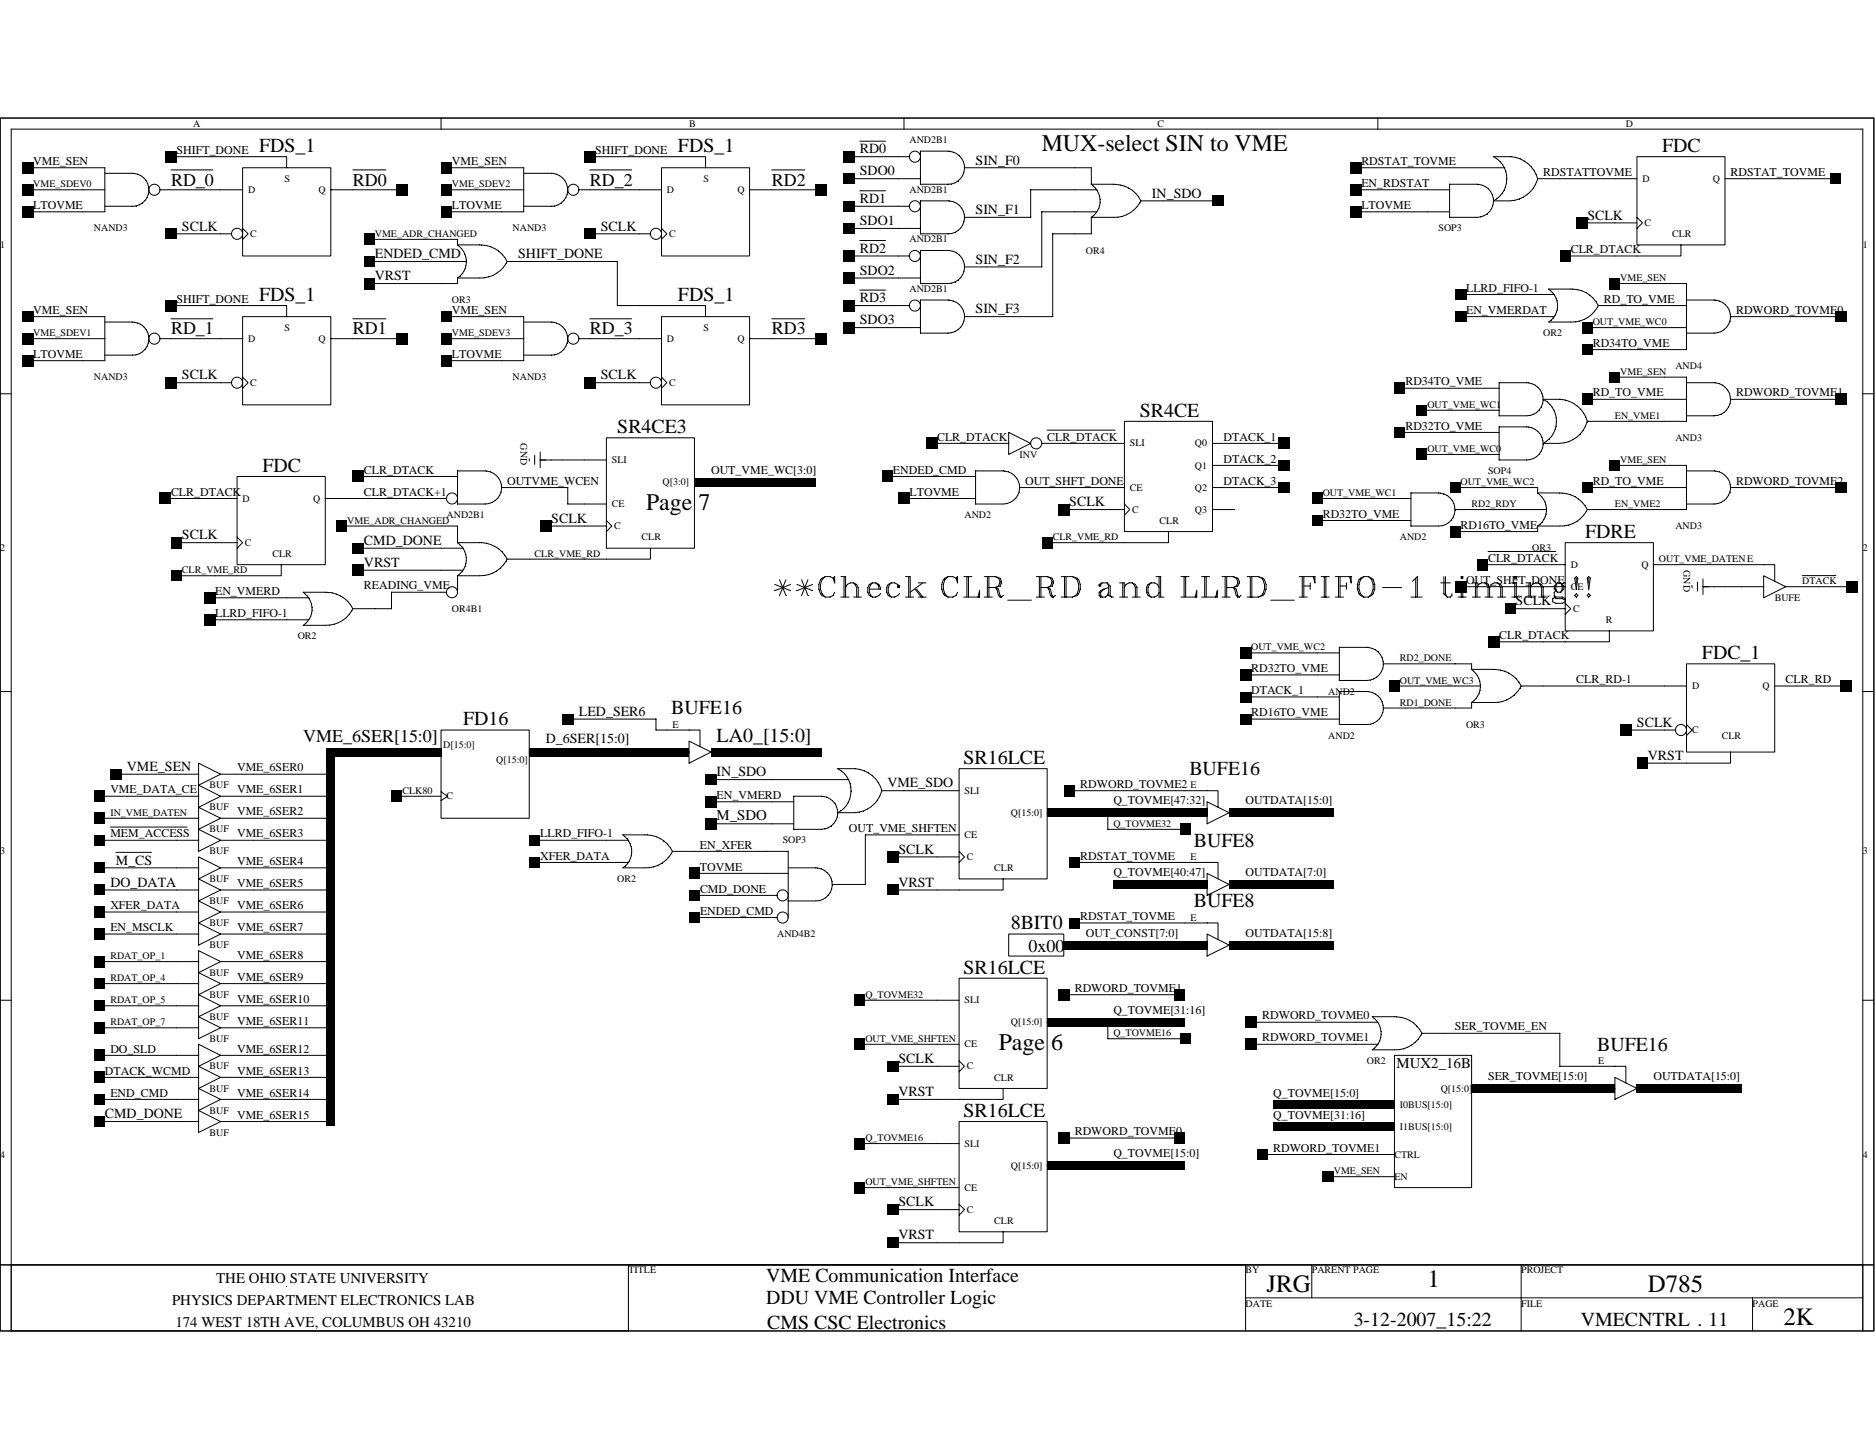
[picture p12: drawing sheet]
<svg xmlns="http://www.w3.org/2000/svg" width="279mm" height="216mm" viewBox="0 0 279 216" stroke-linecap="round" stroke-linejoin="round" font-family="sans-serif">
<defs><g id="words">
<g font-size="3.7">
<text x="212.7" y="191.7">1</text>
<text x="188.7" y="192.6">JRG</text>
<text x="245.6" y="192.6">D785</text>
<text x="265.8" y="197.5">2K</text>
</g>
<g font-size="3.6">
<text x="155.2" y="22.5">MUX-select SIN to VME</text>
<text x="96.3" y="75.9">Page 7</text>
<text x="148.8" y="156.4">Page 6</text>
</g>
<g font-size="3">
<text x="38.6" y="22.6">FDS_1</text>
<text x="101" y="22.6">FDS_1</text>
<text x="247.7" y="22.6">FDC</text>
<text x="38.6" y="44.8">FDS_1</text>
<text x="101" y="44.8">FDS_1</text>
<text x="92" y="64.5">SR4CE3</text>
<text x="169.8" y="62.1">SR4CE</text>
<text x="39.1" y="70.3">FDC</text>
<text x="236.2" y="80.2">FDRE</text>
<text x="253.6" y="98.2">FDC_1</text>
<text x="100" y="106.4">BUFE16</text>
<text x="69" y="108.1">FD16</text>
<text x="106.8" y="110.6">LA0_[15:0]</text>
<text x="143.6" y="113.8">SR16LCE</text>
<text x="177.2" y="115.5">BUFE16</text>
<text x="177.9" y="126.2">BUFE8</text>
<text x="177.9" y="135.2">BUFE8</text>
<text x="150.6" y="138.5">8BIT0</text>
<text x="143.6" y="145.1">SR16LCE</text>
<text x="238" y="156.5">BUFE16</text>
<text x="143.6" y="166.4">SR16LCE</text>
<text x="114.2" y="191.1">VME Communication Interface</text>
<text x="114.2" y="194.3">DDU VME Controller Logic</text>
<text x="114.3" y="198">CMS CSC Electronics</text>
<text x="201.7" y="197.6">3-12-2007_15:22</text>
<text x="235.5" y="197.6">VMECNTRL . 11</text>
</g>
<g font-size="2.7">
<text x="25.5" y="27.6">RD_0</text>
<text x="52.6" y="27.6">RD0</text>
<text x="87.9" y="27.6">RD_2</text>
<text x="115" y="27.6">RD2</text>
<text x="25.5" y="49.8">RD_1</text>
<text x="52.6" y="49.8">RD1</text>
<text x="87.9" y="49.8">RD_3</text>
<text x="115" y="49.8">RD3</text>
<text x="45.2" y="110.6">VME_6SER[15:0]</text>
<text x="153.3" y="141.8">0x00</text>
</g>
<g font-size="2.2">
<text x="106.8" y="122.2">M_SDO</text>
<text x="208.1" y="159.2">MUX2_16B</text>
<text x="32.2" y="191.2">THE OHIO STATE UNIVERSITY</text>
<text x="25.6" y="194.5">PHYSICS DEPARTMENT ELECTRONICS LAB</text>
<text x="26.1" y="197.8">174 WEST 18TH AVE, COLUMBUS OH 43210</text>
</g>
<g font-size="2.1">
<text x="128.1" y="22.9">RD0</text>
<text x="128.1" y="26.1">SDO0</text>
<text x="145.4" y="24.5">SIN_F0</text>
<text x="171.7" y="29.4">IN_SDO</text>
<text x="27.1" y="34.4">SCLK</text>
<text x="89.5" y="34.4">SCLK</text>
<text x="128.1" y="30.2">RD1</text>
<text x="128.1" y="33.5">SDO1</text>
<text x="145.4" y="31.9">SIN_F1</text>
<text x="236.5" y="32.7">SCLK</text>
<text x="55.9" y="41.8">VRST</text>
<text x="55.9" y="38.5">ENDED_CMD</text>
<text x="77.2" y="38.5">SHIFT_DONE</text>
<text x="128.1" y="40.9">SDO2</text>
<text x="128.1" y="37.7">RD2</text>
<text x="145.4" y="39.3">SIN_F2</text>
<text x="128.1" y="45">RD3</text>
<text x="145.4" y="46.7">SIN_F3</text>
<text x="128.1" y="48.3">SDO3</text>
<text x="27.1" y="56.5">SCLK</text>
<text x="89.5" y="56.5">SCLK</text>
<text x="82.1" y="77.9">SCLK</text>
<text x="159.3" y="75.4">SCLK</text>
<text x="27.1" y="80.4">SCLK</text>
<text x="54.2" y="81.2">CMD_DONE</text>
<text x="54.2" y="84.5">VRST</text>
<text x="225.8" y="90.2">SCLK</text>
<text x="86.3" y="106.7">LED_SER6</text>
<text x="81.3" y="110.8">D_6SER[15:0]</text>
<text x="243.9" y="108.3">SCLK</text>
<text x="245.6" y="113.2">VRST</text>
<text x="18.9" y="114.9">VME_SEN</text>
<text x="106.8" y="115.7">IN_SDO</text>
<text x="132.2" y="117.3">VME_SDO</text>
<text x="17.3" y="128.8">M_CS</text>
<text x="133.9" y="127.2">SCLK</text>
<text x="16.4" y="132.1">DO_DATA</text>
<text x="133.9" y="132.1">VRST</text>
<text x="133.9" y="158.4">SCLK</text>
<text x="15.6" y="166.6">CMD_DONE</text>
<text x="133.9" y="163.3">VRST</text>
<text x="133.9" y="179.7">SCLK</text>
<text x="133.9" y="184.7">VRST</text>
</g>
<g font-size="1.8">
<text x="26.3" y="22.9">SHIFT_DONE</text>
<text x="88.7" y="22.9">SHIFT_DONE</text>
<text x="5" y="24.6">VME_SEN</text>
<text x="67.4" y="24.6">VME_SEN</text>
<text x="202.9" y="27.9">EN_RDSTAT</text>
<text x="202.9" y="24.6">RDSTAT_TOVME</text>
<text x="230" y="26.2">RDSTATTOVME</text>
<text x="257.9" y="26.2">RDSTAT_TOVME</text>
<text x="5" y="31.1">LTOVME</text>
<text x="67.4" y="31.1">LTOVME</text>
<text x="202.9" y="31.1">LTOVME</text>
<text x="234.1" y="37.7">CLR_DTACK</text>
<text x="5" y="46.8">VME_SEN</text>
<text x="26.3" y="45.1">SHIFT_DONE</text>
<text x="67.4" y="46.8">VME_SEN</text>
<text x="218.5" y="43.5">LLRD_FIFO-1</text>
<text x="218.5" y="46.8">EN_VMERDAT</text>
<text x="239" y="45.1">RD_TO_VME</text>
<text x="258.7" y="46.8">RDWORD_TOVME0</text>
<text x="5" y="53.3">LTOVME</text>
<text x="67.4" y="53.3">LTOVME</text>
<text x="237.3" y="51.7">RD34TO_VME</text>
<text x="209.4" y="57.4">RD34TO_VME</text>
<text x="237.3" y="59.1">RD_TO_VME</text>
<text x="258.7" y="59.1">RDWORD_TOVME1</text>
<text x="139.6" y="65.6">CLR_DTACK</text>
<text x="156" y="65.6">CLR_DTACK</text>
<text x="182.3" y="65.6">DTACK_1</text>
<text x="209.4" y="64">RD32TO_VME</text>
<text x="54.2" y="70.6">CLR_DTACK</text>
<text x="106" y="70.6">OUT_VME_WC[3:0]</text>
<text x="133.1" y="70.6">ENDED_CMD</text>
<text x="182.3" y="68.9">DTACK_2</text>
<text x="25.5" y="73.9">CLR_DTACK</text>
<text x="54.2" y="73.9">CLR_DTACK+1</text>
<text x="75.6" y="72.2">OUTVME_WCEN</text>
<text x="135.5" y="73.9">LTOVME</text>
<text x="152.8" y="72.2">OUT_SHFT_DONE</text>
<text x="182.3" y="72.2">DTACK_3</text>
<text x="197.1" y="77.1">RD32TO_VME</text>
<text x="237.3" y="72.2">RD_TO_VME</text>
<text x="258.7" y="72.2">RDWORD_TOVME2</text>
<text x="217.6" y="78.8">RD16TO_VME</text>
<text x="221.7" y="83.7">CLR_DTACK</text>
<text x="32" y="88.6">EN_VMERD</text>
<text x="54.2" y="87.8">READING_VME</text>
<text x="218.5" y="87">OUT_SHFT_DONE</text>
<text x="32" y="91.9">LLRD_FIFO-1</text>
<text x="223.4" y="95.2">CLR_DTACK</text>
<text x="186.4" y="100.1">RD32TO_VME</text>
<text x="234.9" y="101.8">CLR_RD-1</text>
<text x="266.1" y="101.8">CLR_RD</text>
<text x="186.4" y="103.4">DTACK_1</text>
<text x="186.4" y="106.7">RD16TO_VME</text>
<text x="16.4" y="118.2">VME_DATA_CE</text>
<text x="35.3" y="114.9">VME_6SER0</text>
<text x="35.3" y="118.2">VME_6SER1</text>
<text x="106.8" y="119">EN_VMERD</text>
<text x="161" y="117.4">RDWORD_TOVME2</text>
<text x="165.9" y="119.9">Q_TOVME[47:32]</text>
<text x="185.6" y="119.9">OUTDATA[15:0]</text>
<text x="16.4" y="124.8">MEM_ACCESS</text>
<text x="35.3" y="121.5">VME_6SER2</text>
<text x="35.3" y="124.8">VME_6SER3</text>
<text x="80.5" y="124.8">LLRD_FIFO-1</text>
<text x="126.5" y="124">OUT_VME_SHFTEN</text>
<text x="35.3" y="128.9">VME_6SER4</text>
<text x="80.5" y="128.1">XFER_DATA</text>
<text x="104.3" y="129.7">TOVME</text>
<text x="104.3" y="126.4">EN_XFER</text>
<text x="161" y="128.1">RDSTAT_TOVME</text>
<text x="165.9" y="130.5">Q_TOVME[40:47]</text>
<text x="185.6" y="130.5">OUTDATA[7:0]</text>
<text x="16.4" y="135.5">XFER_DATA</text>
<text x="35.3" y="135.5">VME_6SER6</text>
<text x="35.3" y="132.2">VME_6SER5</text>
<text x="104.3" y="136.3">ENDED_CMD</text>
<text x="104.3" y="133">CMD_DONE</text>
<text x="161" y="137.1">RDSTAT_TOVME</text>
<text x="16.4" y="138.7">EN_MSCLK</text>
<text x="35.3" y="142.9">VME_6SER8</text>
<text x="35.3" y="138.7">VME_6SER7</text>
<text x="161.8" y="139.6">OUT_CONST[7:0]</text>
<text x="185.6" y="139.6">OUTDATA[15:8]</text>
<text x="35.3" y="149.4">VME_6SER10</text>
<text x="35.3" y="146.1">VME_6SER9</text>
<text x="160.1" y="147.8">RDWORD_TOVME1</text>
<text x="35.3" y="152.7">VME_6SER11</text>
<text x="165.9" y="151.1">Q_TOVME[31:16]</text>
<text x="188.1" y="151.9">RDWORD_TOVME0</text>
<text x="188.1" y="155.2">RDWORD_TOVME1</text>
<text x="216.8" y="153.5">SER_TOVME_EN</text>
<text x="15.6" y="160.1">DTACK_WCMD</text>
<text x="16.4" y="156.8">DO_SLD</text>
<text x="35.3" y="160.1">VME_6SER13</text>
<text x="35.3" y="156.8">VME_6SER12</text>
<text x="221.7" y="160.9">SER_TOVME[15:0]</text>
<text x="246.4" y="160.9">OUTDATA[15:0]</text>
<text x="16.4" y="163.4">END_CMD</text>
<text x="35.3" y="166.7">VME_6SER15</text>
<text x="35.3" y="163.4">VME_6SER14</text>
<text x="189.7" y="163.4">Q_TOVME[15:0]</text>
<text x="189.7" y="166.7">Q_TOVME[31:16]</text>
<text x="160.1" y="169.1">RDWORD_TOVME0</text>
<text x="165.9" y="172.4">Q_TOVME[15:0]</text>
<text x="189.7" y="171.6">RDWORD_TOVME1</text>
</g>
<g font-size="1.5">
<text x="28.8" y="18.9">A</text>
<text x="102.7" y="18.9">B</text>
<text x="135.5" y="21.4">AND2B1</text>
<text x="172.5" y="18.9">C</text>
<text x="242.3" y="18.9">D</text>
<text x="5" y="27.9">VME_SDEV0</text>
<text x="37" y="28.7">D</text>
<text x="42.4" y="27.1">S</text>
<text x="47.5" y="28.7">Q</text>
<text x="67.4" y="27.9">VME_SDEV2</text>
<text x="99.4" y="28.7">D</text>
<text x="104.8" y="27.1">S</text>
<text x="109.9" y="28.7">Q</text>
<text x="135.5" y="28.7">AND2B1</text>
<text x="244.8" y="27.1">D</text>
<text x="255.2" y="27.1">Q</text>
<text x="14" y="34.5">NAND3</text>
<text x="37.3" y="35.3">C</text>
<text x="55.9" y="35.3">VME_ADR_CHANGED</text>
<text x="76.4" y="34.5">NAND3</text>
<text x="99.7" y="35.3">C</text>
<text x="214.4" y="34.5">SOP3</text>
<text x="245.1" y="33.7">C</text>
<text x="249.2" y="35.3">CLR</text>
<text x="0" y="37">1</text>
<text x="135.5" y="36.1">AND2B1</text>
<text x="161.8" y="37.8">OR4</text>
<text x="241.4" y="41.9">VME_SEN</text>
<text x="277.6" y="37">1</text>
<text x="67.4" y="45.2">OR3</text>
<text x="135.5" y="43.5">AND2B1</text>
<text x="5" y="50.1">VME_SDEV1</text>
<text x="37" y="50.9">D</text>
<text x="42.4" y="49.3">S</text>
<text x="47.5" y="50.9">Q</text>
<text x="67.4" y="50.1">VME_SDEV3</text>
<text x="99.4" y="50.9">D</text>
<text x="104.8" y="49.3">S</text>
<text x="109.9" y="50.9">Q</text>
<text x="230" y="50.1">OR2</text>
<text x="237.3" y="48.5">OUT_VME_WC0</text>
<text x="14" y="56.7">NAND3</text>
<text x="37.3" y="57.5">C</text>
<text x="76.4" y="56.7">NAND3</text>
<text x="99.7" y="57.5">C</text>
<text x="241.4" y="55.8">VME_SEN</text>
<text x="249.7" y="55">AND4</text>
<text x="212.7" y="60.8">OUT_VME_WC1</text>
<text x="240.6" y="62.4">EN_VME1</text>
<text x="249.7" y="65.7">AND3</text>
<text x="77.6" y="66.1" transform="rotate(90 77.6 66.1)">GND</text>
<text x="91.2" y="69">SLI</text>
<text x="151.9" y="68.2">INV</text>
<text x="168.4" y="66.5">SLI</text>
<text x="178.1" y="69.8">Q1</text>
<text x="178.1" y="66.5">Q0</text>
<text x="212.7" y="67.4">OUT_VME_WC0</text>
<text x="221.7" y="70.6">SOP4</text>
<text x="241.4" y="69">VME_SEN</text>
<text x="36.2" y="74.7">D</text>
<text x="46.7" y="74.7">Q</text>
<text x="66.5" y="77.2">AND2B1</text>
<text x="91.2" y="75.6">CE</text>
<text x="98.7" y="72.3">Q[3:0]</text>
<text x="143.7" y="77.2">AND2</text>
<text x="168.4" y="73.1">CE</text>
<text x="168.7" y="76.4">C</text>
<text x="178.1" y="76.4">Q3</text>
<text x="178.1" y="73.1">Q2</text>
<text x="197.1" y="73.9">OUT_VME_WC1</text>
<text x="217.6" y="72.3">OUT_VME_WC2</text>
<text x="219.3" y="75.6">RD2_RDY</text>
<text x="240.6" y="75.6">EN_VME2</text>
<text x="0" y="82.1">2</text>
<text x="36.5" y="81.3">C</text>
<text x="40.6" y="83">CLR</text>
<text x="51.8" y="78">VME_ADR_CHANGED</text>
<text x="79.7" y="83">CLR_VME_RD</text>
<text x="91.5" y="78.8">C</text>
<text x="95.6" y="80.5">CLR</text>
<text x="156.9" y="80.5">CLR_VME_RD</text>
<text x="172.8" y="78">CLR</text>
<text x="208.6" y="80.5">AND2</text>
<text x="228.3" y="82.1">OR3</text>
<text x="247.2" y="83.8">OUT_VME_DATENE</text>
<text x="249.7" y="78.8">AND3</text>
<text x="277.6" y="82.1">2</text>
<text x="27.1" y="85.4">CLR_VME_RD</text>
<text x="234.1" y="87.9">CE</text>
<text x="234.1" y="84.6">D</text>
<text x="244.6" y="84.6">Q</text>
<text x="250.8" y="85" transform="rotate(90 250.8 85)">GND</text>
<text x="264.5" y="89.5">BUFE</text>
<text x="268.6" y="87.1">DTACK</text>
<text x="44.4" y="95.3">OR2</text>
<text x="67.4" y="91.2">OR4B1</text>
<text x="234.4" y="91.2">C</text>
<text x="239.3" y="92.8">R</text>
<text x="186.4" y="96.9">OUT_VME_WC2</text>
<text x="208.6" y="98.6">RD2_DONE</text>
<text x="208.6" y="101.9">OUT_VME_WC3</text>
<text x="197.9" y="103.5">AND2</text>
<text x="208.6" y="105.1">RD1_DONE</text>
<text x="252.1" y="102.7">D</text>
<text x="262.6" y="102.7">Q</text>
<text x="66" y="111.4">D[15:0]</text>
<text x="73.9" y="113.7">Q[15:0]</text>
<text x="100.2" y="108.4">E</text>
<text x="197.9" y="110.1">AND2</text>
<text x="218.5" y="108.4">OR3</text>
<text x="252.1" y="109.2">C</text>
<text x="256.6" y="110.1">CLR</text>
<text x="31.2" y="117.5">BUF</text>
<text x="60" y="118.3">CLK80</text>
<text x="66.5" y="119.1">C</text>
<text x="143.7" y="118.3">SLI</text>
<text x="177.4" y="117.5">E</text>
<text x="16.4" y="121.6">IN_VME_DATEN</text>
<text x="31.2" y="124">BUF</text>
<text x="31.2" y="120.7">BUF</text>
<text x="116.6" y="125.7">SOP3</text>
<text x="143.7" y="124.8">CE</text>
<text x="150.6" y="121.6">Q[15:0]</text>
<text x="165.9" y="123.2">Q_TOVME32</text>
<text x="0" y="127.3">3</text>
<text x="31.2" y="127.3">BUF</text>
<text x="31.2" y="131.4">BUF</text>
<text x="92" y="131.4">OR2</text>
<text x="144.1" y="128.1">C</text>
<text x="148.2" y="129.8">CLR</text>
<text x="177.4" y="128.1">E</text>
<text x="277.6" y="127.3">3</text>
<text x="31.2" y="138">BUF</text>
<text x="31.2" y="134.7">BUF</text>
<text x="177.4" y="137.2">E</text>
<text x="16.4" y="142.9">RDAT_OP_1</text>
<text x="31.2" y="141.3">BUF</text>
<text x="115.8" y="139.6">AND4B2</text>
<text x="16.4" y="146.2">RDAT_OP_4</text>
<text x="16.4" y="149.5">RDAT_OP_5</text>
<text x="31.2" y="148.7">BUF</text>
<text x="31.2" y="145.4">BUF</text>
<text x="128.9" y="148.7">Q_TOVME32</text>
<text x="143.7" y="149.5">SLI</text>
<text x="16.4" y="152.8">RDAT_OP_7</text>
<text x="31.2" y="155.2">BUF</text>
<text x="31.2" y="152">BUF</text>
<text x="128.9" y="155.2">OUT_VME_SHFTEN</text>
<text x="150.6" y="152.8">Q[15:0]</text>
<text x="165.9" y="154.4">Q_TOVME16</text>
<text x="31.2" y="159.3">BUF</text>
<text x="143.7" y="156.1">CE</text>
<text x="144.1" y="159.3">C</text>
<text x="148.2" y="161">CLR</text>
<text x="203.7" y="158.5">OR2</text>
<text x="238.2" y="158.5">E</text>
<text x="31.2" y="165.9">BUF</text>
<text x="31.2" y="162.6">BUF</text>
<text x="208.6" y="165.1">I0BUS[15:0]</text>
<text x="214.7" y="162.6">Q[15:0]</text>
<text x="0" y="172.5">4</text>
<text x="31.2" y="169.2">BUF</text>
<text x="128.9" y="170">Q_TOVME16</text>
<text x="143.7" y="170.9">SLI</text>
<text x="207.8" y="172.5">CTRL</text>
<text x="208.6" y="168.4">I1BUS[15:0]</text>
<text x="277.6" y="172.5">4</text>
<text x="128.9" y="176.6">OUT_VME_SHFTEN</text>
<text x="143.7" y="177.4">CE</text>
<text x="150.6" y="174.1">Q[15:0]</text>
<text x="198.8" y="175">VME_SEN</text>
<text x="207.8" y="175.8">EN</text>
<text x="144.1" y="180.7">C</text>
<text x="148.2" y="182.4">CLR</text>
<text x="93.6" y="189.7">TITLE</text>
<text x="185.6" y="189.7">BY</text>
<text x="195.5" y="189.7">PARENT PAGE</text>
<text x="226.7" y="189.7">PROJECT</text>
<text x="185.6" y="194.7">DATE</text>
<text x="226.7" y="194.7">FILE</text>
<text x="261.2" y="194.7">PAGE</text>
</g>
</g></defs>
<g fill="none" stroke="#000" stroke-width=".15">
<path d="M0 17.6h279.2v180.7h-279.2zM0 17.6h279.2v170.9h-279.2zM1.7 19.2h275.9v179.1h-275.9M1.7 19.2v169.3M65.7 17.6v1.6M134.7 17.6v1.6M205.3 17.6v1.6M4.1 31.6h11.5M4.1 28.3h11.5M4.1 25h11.5M15.6 25.8h4.1a2.46 2.46 0 0 1 2.5 2.5 2.46 2.46 0 0 1-2.5 2.4h-4.1M15.6 25v6.6"/>
<path d="M23.8 28.3h12.4M25.5 34.8h9M25.5 23.3h10.7M25.5 25.3h6.2M36.2 34l.8 .8-.8 .9M36.2 23.3h6.5v1.7M36.2 25h13.1v13.1h-13.1zM49.3 28.3h10.7M52.6 25.3h4.9M55 39h14.5M55 35.7h13.2M66.5 28.3h11.6"/>
<path d="M66.5 25h11.6M68.2 36.5h3.3a4.4 4.4 0 0 1 4.1 2.5M68.2 36.5a2.95 2.95 0 0 1 0 4.9h3.3a4.4 4.4 0 0 0 4.1-2.4M68.2 35.7v.8M75.5 39h16.5M78 25l.1 6.6h-11.6M78 25.8h4.2M82.1 25.8a2.46 2.46 0 0 1 2.5 2.5 2.46 2.46 0 0 1-2.5 2.4h-4.1M86.2 28.3h12.4M87.9 34.8h9M87.9 23.3h10.7M87.9 25.3h6.2"/>
<path d="M92 38.9v6.6h6.6M98.6 25h13.1v13.1h-13.1zM98.6 34l.8 .8-.8 .9M98.6 23.3h6.5v1.7M111.7 28.3h10.7M115 25.3h4.9M126.5 30.7h9.1M126.5 23.3h9.1M126.5 38.1h9.1M126.5 34h10.7M126.5 26.6h10.7M128.1 35.8h3.9"/>
<path d="M128.1 21h3.9M128.1 28.4h3.9M137.1 29.9h4.2a2.46 2.46 0 0 1 2.4 2.5 2.46 2.46 0 0 1-2.4 2.4M137.1 22.5h4.2a2.47 2.47 0 0 1 2.4 2.5 2.47 2.47 0 0 1-2.4 2.5M137.1 37.3h4.2a2.47 2.47 0 0 1 2.4 2.5 2.47 2.47 0 0 1-2.4 2.4M137.2 34.8h4.1M137.2 22.5v5h4.1M137.2 29.9v5M137.2 37.3v5M143.7 25h18.9M143.7 39.8h11.6M162.6 27.5h3.3a4.4 4.4 0 0 1 4.1 2.4 4.4 4.4 0 0 1-4.1 2.5h-3.3"/>
<path d="M162.6 25v2.5M162.6 32.4v2.4M162.6 27.5a2.99 2.99 0 0 1 0 4.9M162.6 34.8h-5.7v12.4h-13.2M163.5 31.6h-8.3v8.2M163.5 28.3h-9.9v4.1h-9.9M170 29.9h11.5M202 31.6h14M202 28.3h14M202 25h22.2M216 27.4v5h4.1a2.47 2.47 0 0 0 2.5-2.5 2.47 2.47 0 0 0-2.5-2.4h-4.1M222.5 23.3h2.7a4.5 4.5 0 0 1 3.9 3.3 4.4 4.4 0 0 1-4.1 3.3h-2.5a3.7 3.7 0 0 0 0-6.6z"/>
<path d="M229.1 26.6h14.8M235.7 33.2h8.2M243.9 23.3h13.1v13.2h-13.1zM243.9 32.4l.9 .8-.9 .8M250.5 36.5v1.6h-17.3M257 26.6h16.5M0 58.7h1.7M4.1 47.2h11.5M4.1 53.7h11.5M4.1 50.5h11.5M15.6 48h4.1a2.47 2.47 0 0 1 2.5 2.5 2.47 2.47 0 0 1-2.5 2.4h-4.1M15.6 47.2v6.5"/>
<path d="M23.8 50.5h12.4M25.5 45.5h10.7M25.5 57h9M25.5 47.5h6.2M36.2 56.2l.8 .8-.8 .8M36.2 45.5h6.5v1.7M36.2 47.2h13.1v13.1h-13.1zM49.3 50.5h10.7M52.6 47.5h4.9M55 42.2h13.2M66.5 47.2h11.6l-.1 6.5h-11.5M66.5 50.5h11.6"/>
<path d="M68.2 41.4v.8M78 48h4.2M82.1 48a2.47 2.47 0 0 1 2.5 2.5 2.47 2.47 0 0 1-2.5 2.4h-4.1M86.2 50.5h12.4M87.9 57h9M87.9 47.5h6.2M98.6 47.2h13.1v13.1h-13.1zM98.6 56.2l.8 .8-.8 .8M98.6 45.5h6.5v1.7M111.7 50.5h10.7M115 47.5h4.9M126.5 45.5h9.1"/>
<path d="M126.5 48.8h10.7M126.5 41.4h10.7M128.1 43.2h3.9M137.1 44.7h4.2a2.47 2.47 0 0 1 2.4 2.5 2.47 2.47 0 0 1-2.4 2.4M137.2 42.2h4.1M137.2 44.7v5M137.2 49.6h4.1M208.6 57.8h14.8M217.6 43.9h14M217.6 47.2h14M223.4 57h4.1a2.47 2.47 0 0 1 2.4 2.5 2.47 2.47 0 0 1-2.4 2.5h-4.1M223.4 57v5"/>
<path d="M229.9 59.5h2.7a4.5 4.5 0 0 1 3.9 3.3M230 59.5a3.7 3.7 0 0 1 0 6.6M230.8 43.1h3.6a4.4 4.4 0 0 1 3.8 2.4M230.8 43.1a2.94 2.94 0 0 1 0 4.9M236.5 48.8h14.8M236.5 59.5h14.8M236.5 52.1h14.8M238.1 45.5h13.2M238.2 45.5a4.3 4.3 0 0 1-4.1 2.5h-3.3M240.6 42.2h10.7M240.6 56.2h10.7M251.3 42.2v9.9"/>
<path d="M251.3 56.2v6.6M251.3 57h4.1M251.3 44.7h4.1M255.4 44.7a2.47 2.47 0 0 1 2.5 2.5 2.47 2.47 0 0 1-2.5 2.4h-4.1M255.4 57a2.47 2.47 0 0 1 2.5 2.5 2.47 2.47 0 0 1-2.5 2.5h-4.1M257.9 59.5h16.4M257.9 47.2h16.4M277.6 58.7h1.6M24.7 74.3h10.6M35.3 71h13.2v13.1h-13.2zM48.5 74.3h18.1M50.9 78.4h17.3"/>
<path d="M53.4 71h14.8M68.2 70.2h4.1M68.2 70.1v5h4.1a2.47 2.47 0 0 0 2.4-2.5 2.47 2.47 0 0 0-2.4-2.4M68.2 78.4v2.5M74.7 72.6h9.9M78.9 68.3v.4M79.7 67.9v1.3M80.5 68.5h9.9M80.5 67.4v2.3M81.3 78.4h9.1M84.6 72.6v2.5h5.8M90.4 65.2h13.1v16.5h-13.1z"/>
<path d="M90.4 77.6l.8 .8-.8 .8M103.5 71.8h3.3M132.2 71h13.2M134.7 74.3h10.7M138.8 66.1h11.5M145.4 70.1v5h4.1a2.47 2.47 0 0 0 2.4-2.5 2.47 2.47 0 0 0-2.4-2.4h-4.1M150.3 64.4l3.3 1.7-3.3 1.6zM151.9 72.6h15.7M155.2 66.1h12.4M156 64.1h10.1M158.5 75.9h9.1M167.6 62.8h13.1v16.4h-13.1z"/>
<path d="M167.6 75.1l.8 .8-.8 .9M174.1 79.2v1.7h-18.1M180.7 75.9h3.3M180.7 72.6h10.7M180.7 69.3h10.7M180.7 66.1h10.7M196.3 77.6h14M196.3 74.3h14M208.6 64.4h14.8M210.2 73.4h4.2M210.2 73.4v5M211.9 67.7h11.5"/>
<path d="M211.9 61.1h11.5M214.4 73.4a2.47 2.47 0 0 1 2.4 2.5 2.47 2.47 0 0 1-2.4 2.5h-4.2M216.8 75.9h13.7M216.8 72.6h12.4l-.1 .9a2.94 2.94 0 0 1 0 4.9M223.4 68.5h4.1a2.47 2.47 0 0 0 2.5-2.4 2.47 2.47 0 0 0-2.5-2.5h-4.1v4.9M229.1 73.4h3.3a4.4 4.4 0 0 1 4.1 2.5M229.1 78.4l.1 .8h-12.4M236.5 75.9h14.8M236.5 62.8h14.8M236.5 72.6h14.8M236.5 62.8a4.5 4.5 0 0 1-4.1 3.3h-2.5M236.5 75.9a4.3 4.3 0 0 1-4.1 2.5h-3.3"/>
<path d="M240.6 69.3h10.7M251.3 70.2h4.1M251.3 69.3v6.6M255.4 70.2a2.47 2.47 0 0 1 2.5 2.4 2.47 2.47 0 0 1-2.5 2.5h-4.1M257.9 72.6h16.4M26.3 80.9h9M26.3 85.8h9M31.2 92.4h14.8M31.2 89.1h14.8M35.3 80l.9 .9-.9 .8M41.9 84.1v1.7h-6.6M45.2 88.2h3.3a4.5 4.5 0 0 1 4.1 2.5"/>
<path d="M45.2 88.2a2.99 2.99 0 0 1 0 5M52.6 90.7a4.4 4.4 0 0 1-4.1 2.5h-3.3M53.4 81.7h15.6M53.4 85h15.6M58.3 88.2l.1 2.5h-5.8M58.3 88.2h8.3M68.2 80.9h3.6a4.5 4.5 0 0 1 3.8 2.4 4.4 4.4 0 0 1-4.1 2.5h-3.3a2.96 2.96 0 0 0 0-4.9zM68.2 85.8v2.4M96.9 81.7v1.6h-21.4M115.5 87.1l2.3 .9M116.2 86.4l.9 2.3M117.1 86.4l-.9 2.3"/>
<path d="M117.8 87.1l-2.3 .9M118.7 87.1l2.4 .9M119.4 86.4l1 2.3M120.4 86.4l-1 2.3M121.1 87.1l-2.4 .9M122 87.8l.3 .7 .2 .2 .5 .3M122.3 87.8l.2 .7 .5 .5M123 85.9h.7l.4 .2M123 85.9l-.5 .5-.2 .7v.7M123 85.9l-.7 .5-.3 .7v.7M124.1 86.1l.3-.2v1M124.1 86.1l.3 .7"/>
<path d="M124.4 88.2l-.3 .5-.4 .3h-.7M125.3 85.9h.7M125.3 89h1.2M125.8 85.9v3.1M126 85.9v3.1M127.2 89h1.2M127.2 86.8h-.5l-.4 .3-.3 .4M127.7 89v-1.5l-.5-.7 .5 .3 .2 .4v1.5M129.5 87.1l.5-.3a1.35 1.35 0 0 0 0 2.2l-.5-.3-.2-.4v-.8zM130 86.8h.5M130.5 86.8l.5 .5M130.5 86.8l.5 .3 .2 .4"/>
<path d="M131 87.3v.5M131.2 88.5l-.7 .5h-.5M131.2 87.5v.3h-1.7M132.8 86.8h.5l.7 .5h-.2M132.8 89h.5M132.8 86.8a1.35 1.35 0 0 0 0 2.2M132.8 86.8l-.4 .3-.3 .4v.8l.3 .4 .4 .3M133.8 87.3v.3M133.8 87.5h.2M134 87.3v.2M134 88.5l-.2 .2-.5 .3M134.9 85.9h.8l-.1 3.1"/>
<path d="M134.9 89h1.2M135.4 85.9v3.1M136.4 87.8l.9 1.2M136.6 87.8l.9 1.2M136.8 89h1.2M136.8 86.8h1.2M137.5 86.8l-1.9 1.4M140.3 87.8v-.7l.3-.7 .7-.5-.5 .5-.2 .7v.7M140.3 87.8l.3 .7 .2 .2 .5 .3M140.6 87.8l.2 .7 .5 .5M141.3 85.9h.7l.5 .2M141.3 89h.7"/>
<path d="M142.5 86.1l.2-.2v1M142.5 86.1l.2 .7M142.7 88.2l-.2 .5-.5 .3M143.6 85.9h1.2M143.6 89h2.4M144.1 85.9v3.1M144.3 85.9v3.1M145.7 89l.3-1v1M146.7 85.9h1.6M146.7 89h1.2M147.1 85.9v3.1M147.3 87.5h1"/>
<path d="M147.4 85.9v3.1M148.3 87.5l.2 .3 .3 .9 .2 .3h.3M148.3 87.5l.5 .3 .2 .9 .2 .3 .3-.3M149 86.9v-.3l-.2-.5-.5-.2 .7 .2 .2 .5v.3M149 86.8l-.2 .5-.5 .2M149.2 86.8l-.2 .5-.7 .2M150.2 89.4h3.5M154.4 85.9h1.7M154.4 89h1.2M154.9 85.9v3.1M155.1 87.5h1M155.1 85.9v3.1"/>
<path d="M156.1 87.5l.2 .3 .2 .9 .3 .3h.2M156.1 87.5l.4 .3 .3 .9 .2 .3 .2-.3M156.8 86.9v-.3l-.3-.5-.4-.2 .7 .2 .2 .5v.3M156.8 86.8l-.3 .5-.4 .2M157 86.8l-.2 .5-.7 .2M158.1 89h1.7M158.2 85.9h1.6M158.6 85.9v3.1M158.9 85.9v3.1M159.8 85.9l.7 .5 .2 .7v.7M159.8 85.9l.7 .2 .2 .3 .3 .7v.7M160.7 87.8l-.2 .7-.2 .2-.5 .3"/>
<path d="M161 87.8l-.3 .7-.2 .2-.7 .3M164.3 86.8h.7M164.3 86.8l-.3 .3v.2h-.2M164.3 86.8l-.5 .3v.2M164.5 87.8l-.7 .4v.5l.2 .3h.8M164.5 87.8l-.5 .4v.6l.3 .2M165 86.8l.4 .5v1.5l.3 .2-.5-.2v-1.5zM165.2 87.5l-.7 .3M165.2 88.2l-.5 .8M165.7 89h.2M166.8 89h1.2M166.8 86.8h.8"/>
<path d="M167.3 86.8v2.2M167.5 86.8v2.2M168.7 89h1.2M168.7 86.8h-.4l-.5 .3-.3 .4M169.2 89v-1.5l-.5-.7 .5 .3 .2 .4v1.5M171.1 87.1l.4-.3a1.35 1.35 0 0 0 0 2.2l-.4-.3-.3-.4v-.8zM171.5 86.8h.5l.5 .3 .2 .4M172.3 85.9h.7v3.1M172.7 88.2l-.2 .5-.5 .3h-.5M172.7 89h.7M172.7 85.9v3.1M176 85.9h1.2"/>
<path d="M176 89h2.4l-.1-1-.2 1M176.4 85.9v3.1M176.7 85.9v3.1M179 85.9h1.3M179 89h2.4M179.5 85.9v3.1M179.7 85.9v3.1M181.2 89l.2-1v1M182.1 85.9h1.7M182.1 89h1.2M182.6 85.9v3.1M182.8 87.5h.9"/>
<path d="M182.8 85.9v3.1M183.7 87.5l.3 .3 .2 .9 .2 .3h.3M183.7 87.5l.5 .3 .2 .9 .3 .3 .2-.3M184.4 86.9v-.3l-.2-.5-.5-.2 .7 .2 .3 .5v.3M184.4 86.8l-.2 .5-.5 .2M184.7 86.8l-.3 .5-.7 .2M185.6 97.3h14M185.8 89h1.7M185.8 85.9h1.7M186.3 85.9v3.1M186.5 85.9v3.1M188.4 87.8v-.7l-.2-.7-.7-.5 .7 .2 .2 .3 .3 .7v.7"/>
<path d="M188.4 87.8l-.2 .7-.2 .2-.5 .3M188.7 87.8l-.3 .7-.2 .2-.7 .3M189.3 89.4h3.6M193.6 85.9h2.4l-.1 1M193.6 89h1.2M194.1 85.9v3.1M194.3 87.3h1M194.3 85.9v3.1M195.2 86.8v1M195.7 85.9l.2 .9M196.9 85.9h1.2M196.9 89h1.2"/>
<path d="M197.3 85.9v3.1M197.6 85.9v3.1M199 85.9h2.4l-.1 1M199 89h1.2M199.5 85.9v3.1M199.6 96.4l4.1 .1a2.47 2.47 0 0 1 2.4 2.4 2.47 2.47 0 0 1-2.4 2.5h-4.1zM199.7 87.3h1M199.7 85.9v3.1M200.6 86.8v1M201.1 85.9l.2 .9M202.3 87.8l.2 .7 .2 .2 .5 .3M202.5 87.8l.2 .7 .5 .5"/>
<path d="M203.2 85.9h.7M203.2 89h.7M203.2 85.9l-.5 .5-.2 .7v.7M203.2 85.9l-.7 .5-.2 .7v.7M203.9 85.9a1.95 1.95 0 0 1 0 3.1M203.9 85.9a1.43 1.43 0 0 1 1 1.9l-.3 .7-.2 .2-.5 .3M206 87.5h2.9M206.1 98.9h13.2M210.2 89h1.7M210.5 86.6l.7-.7v3.1M211 86.1v2.9M214.7 86.8h1.4"/>
<path d="M215.2 85.9v2.6M215.2 88.5l.4 .5M215.4 85.9v2.6M215.4 88.5l.2 .5M215.6 89h.5M216.3 88.5v.2l-.2 .3M217.3 89h1.2M217.3 86.8h.7M217.6 87.4h15.7M217.7 85.9h.3v.2M217.7 85.9v.3M217.7 86.8v2.2"/>
<path d="M217.7 86.1h.3M218 86.8v2.2M219.3 99.7h3.3a4.4 4.4 0 0 1 4.1 2.5 4.4 4.4 0 0 1-4.1 2.5h-3.3a2.95 2.95 0 0 0 0-5zM219.3 98.9v.9M219.4 89h1.2M219.4 86.8h.7M219.9 86.8v2.2M220.1 86.8v2.2M220.9 84.1h12.4M221.3 89h1.2M221.3 86.8l.4 .7v1.5M221.3 86.8l.4 .3 .3 .4"/>
<path d="M221.3 86.8h-.5l-.5 .3-.2 .4M221.7 82.2h10.1M222 87.5v1.5M223.2 89h1.1M223.2 86.8h-.5l-.5 .3-.2 .4M223.6 89v-1.5l-.4-.7 .4 .3 .3 .4v1.5M225 90.7h8.3M225.3 89h1.2M225.3 86.8h.7M225.7 86.1h.3M225.7 86.8v2.2M226 86.1v-.2h-.3v.3"/>
<path d="M226 86.8v2.2M227.4 89h1.2M227.4 86.8h.7M227.8 86.8v2.2M228.1 86.8v2.2M229.3 89h1.1M229.3 86.8h-.5l-.5 .3-.2 .4M229.7 89v-1.5l-.4-.7 .4 .3 .3 .4v1.5M231.4 89.2l.4-.2h1l.5 .2v.5l-.5 .2h-1l-.4-.2zM231.6 88.7l.2 .3M231.6 87.8v-.5l.5-.5-.3 .5v.5M231.6 89l.2 .2h1l.5 .2"/>
<path d="M231.6 87.8l.5 .4M231.8 88l-.2 .2v.8M231.8 87.8l.3 .4M232.1 86.8h.5M232.1 88.2h.5M232.6 86.8l.2 .5M232.6 86.8l.4 .5M232.8 87.3v.5l-.2 .4M233 87.3v.5l-.4 .4M233.2 80.9h13.2v13.1h-13.2zM233.2 89.9l.9 .8-.9 .8M233.3 86.8h-.3l-.2 .3"/>
<path d="M234.7 86.1l.2-.2 .2 .2-.2 1.7zM234.9 88.5l.2 .2-.2 .3-.2-.3zM234.9 86.1v.8M236.7 88.5l.3 .2-.3 .3-.2-.3zM236.7 86.1v.8M236.7 85.9l.3 .2-.3 1.7-.2-1.7zM239.8 94v1.6h-17.2M246.4 84.1h18.1v2.5M251.3 98.9h13.2v13.2h-13.2zM252.1 87.2v.4M252.9 86.7v1.4M253.8 87.4h9"/>
<path d="M253.8 86.3v2.3M262.8 85.8l3.3 1.6-3.3 1.7zM266.1 87.4h9.9M268.6 85.8h5M0 103h1.7M14.8 118.6h14.8M17.3 115.4h12.3M29.6 117l3.3 1.6-3.3 1.7zM29.6 113.7l3.3 1.7-3.3 1.6zM32.9 118.6h16.4M32.9 115.4h16.4M59.1 118.6h6.6"/>
<path d="M62.4 112.1h3.3M65.7 108.8h13.2v13.1h-13.2zM65.7 118l1 .6-1 .7M78.8 112.1h3.3M84.6 107.1h13.1v1.7h5M99.4 112.1h3.3M102.7 108.8h1.6v2.5M102.7 110.4l3.3 1.7-3.3 1.6zM105.9 112.1h5M106 119.5h12.3M106 116.2h20.5M118.3 118.6h4.1"/>
<path d="M118.3 118.6v5M122.4 118.6a2.47 2.47 0 0 1 2.4 2.5 2.47 2.47 0 0 1-2.4 2.5h-4.1M124.8 114.5h2.6a4.5 4.5 0 0 1 4 3.3 4.5 4.5 0 0 1-4.1 3.3h-2.5a3.7 3.7 0 0 0 0-6.6zM131.4 117.8h11.5M142.9 114.5h13.1v16.5h-13.1zM159.3 117.8h20.6M179.9 117.8h1.6v2.5M179.9 119.5l3.3 1.6-3.3 1.6zM185.6 107.1h14M185.6 100.6h14M185.6 103.8h14M199.6 103v4.9h4.1a2.46 2.46 0 0 0 2.4-2.4 2.46 2.46 0 0 0-2.4-2.5h-4.1"/>
<path d="M206.1 105.5h13.2M207.8 102.2h12.8M219.3 104.6v.9M226.7 102.2h24.6M242.3 108.8h7.4M244.8 113.7h6.5M251.3 107.9l.8 .9-.8 .8M257.9 112.1v1.6h-6.6M264.4 102.2h10.7M277.6 103h1.6M14.8 125.2h14.8M14.8 132.6h14.8"/>
<path d="M14.8 135.9h14.8M14.8 139.2h14.8M14.8 121.9h14.8M14.8 129.3h14.8M16.4 123.2h11.5M17.3 127h5.3M29.6 134.2l3.3 1.7-3.3 1.6zM29.6 131l3.3 1.6-3.3 1.6zM29.6 123.6l3.3 1.6-3.3 1.7zM29.6 120.3l3.3 1.6-3.3 1.7zM29.6 137.5l3.3 1.7-3.3 1.6zM29.6 127.7l3.3 1.6-3.3 1.7z"/>
<path d="M32.9 125.2h16.4M32.9 132.6h16.4M32.9 135.9h16.4M32.9 139.2h16.4M32.9 121.9h16.4M32.9 129.3h16.4M79.7 125.2h14M79.7 128.5h14M92.8 124.4h3.6a4.4 4.4 0 0 1 3.8 2.5 4.3 4.3 0 0 1-4.1 2.4h-3.3a2.92 2.92 0 0 0 0-4.9zM100.2 126.9h17.3v9.8M103.5 133.4h12.3M103.5 136.7h12.3"/>
<path d="M103.5 130.1h14M106 122.7h12.3M117.5 129.3h4.1M121.6 129.3a2.47 2.47 0 0 1 2.4 2.5 2.47 2.47 0 0 1-2.4 2.4h-4.2M124 131.8h5M133.1 132.6h9.8M133.1 127.7h9.8M142.9 126.9l.8 .8-.8 .8M142.9 124.4h-14v7.4M149.5 131v1.6h-6.6M150.3 139.2h8.2v3.3h-8.2zM156 121.1h3.3"/>
<path d="M160.1 128.5h19.8M160.1 137.5h19.8M165.1 121.1v2.5h11.5M176.6 121.1h3.3M176.6 131.8h3.3M179.9 128.5h1.6v2.5M179.9 130.1l3.3 1.7-3.3 1.6zM179.9 137.5h1.6v2.5M179.9 139.2l3.3 1.6-3.3 1.7zM183.1 121.1h5M183.1 131.8h5M0 149h1.7"/>
<path d="M14.8 153.1h14.8M14.8 157.2h14.8M14.8 146.6h14.8M14.8 143.3h14.8M14.8 149.9h14.8M29.6 158.9l3.3 1.6-3.3 1.7zM29.6 155.6l3.3 1.6-3.3 1.7zM29.6 151.5l3.3 1.6-3.3 1.7zM29.6 144.9l3.3 1.7-3.3 1.6zM29.6 141.6l3.3 1.7-3.3 1.6zM29.6 148.2l3.3 1.7-3.3 1.6zM32.9 153.1h16.4"/>
<path d="M32.9 157.2h16.4M32.9 146.6h16.4M32.9 143.3h16.4M32.9 149.9h16.4M128.1 155.6h14.8M128.1 149h14.8M133.1 158.9h9.8M142.9 145.8h13.1v16.4h-13.1zM142.9 158.1l.8 .8-.8 .8M156 152.3h3.3M158.5 140.8h3.3M158.5 148.2h17.3"/>
<path d="M165.1 152.3v2.5h11.5M176.6 140.8h3.3M183.1 140.8h5M186.4 155.6h18.9M186.4 152.3h18.9M204.5 151.5h3.3a4.4 4.4 0 0 1 4.1 2.5 4.4 4.4 0 0 1-4.1 2.4h-3.3a2.95 2.95 0 0 0 0-4.9zM207.8 157.2h11.5v19.8h-11.5zM211.9 154h20.6M232.4 153.9v5h9.9v2.5M277.6 149h1.6M14.8 163.8h14.8M14.8 160.5h14.8"/>
<path d="M14.8 167.1h14.8M29.6 165.5l3.3 1.6-3.3 1.6zM29.6 162.2l3.3 1.6-3.3 1.7zM32.9 163.8h16.4M32.9 160.5h16.4M32.9 167.1h16.4M128.1 177h14.8M128.1 170.4h14.8M133.1 163.8h9.8M142.9 167.1h13.1v16.4h-13.1zM142.9 179.4l.8 .8-.8 .9M149.5 162.2v1.6h-6.6"/>
<path d="M156 173.7h3.3M158.5 169.6h17.3M188.1 172h19.7M197.9 175.3h9.9M205.3 164.6h2.5M205.3 167.9h2.5M219.3 162.2h2.4M237.3 162.2h3.4M240.6 160.5l3.3 1.7-3.3 1.6zM243.9 162.2h5M0 188.5h1.7v9.8h-1.7zM1.7 188.5h91.9v9.8h-91.9z"/>
<path d="M1.7 188.5h275.9M133.1 185.2h9.8M133.1 180.2h9.8M149.5 183.5v1.7h-6.6M185.6 193.4h92M185.6 188.4v9.9M195.5 188.4v5M226.7 188.5v9.8M261.2 193.4v4.9M277.6 188.5h1.6v9.8h-1.6z"/>
<circle cx="23" cy="28.3" r=".83"/>
<circle cx="35.3" cy="34.8" r=".83"/>
<circle cx="85.4" cy="28.3" r=".83"/>
<circle cx="97.7" cy="34.8" r=".83"/>
<circle cx="136.3" cy="30.7" r=".83"/>
<circle cx="136.3" cy="38.1" r=".83"/>
<circle cx="136.3" cy="23.3" r=".83"/>
<circle cx="23" cy="50.5" r=".83"/>
<circle cx="35.3" cy="57" r=".83"/>
<circle cx="85.4" cy="50.5" r=".83"/>
<circle cx="97.7" cy="57" r=".83"/>
<circle cx="136.3" cy="45.5" r=".83"/>
<circle cx="67.4" cy="74.3" r=".83"/>
<circle cx="154.4" cy="66.1" r=".83"/>
<circle cx="67.4" cy="88.2" r=".83"/>
<circle cx="250.5" cy="108.8" r=".83"/>
<circle cx="116.6" cy="133.4" r=".83"/>
<circle cx="116.6" cy="136.7" r=".83"/>
</g>
<g fill="#000">
<path d="M3.3 30.7h1.7v1.7h-1.7zM3.3 24.2h1.7v1.6h-1.7zM3.3 27.5h1.7v1.6h-1.7zM24.7 22.5h1.6v1.7h-1.6zM24.7 34h1.6v1.7h-1.6zM54.2 38.1h1.7v1.7h-1.7zM54.2 34.8h1.7v1.7h-1.7zM59.1 27.5h1.7v1.6h-1.7zM65.7 24.2h1.7v1.6h-1.7zM65.7 30.7h1.7v1.7h-1.7zM65.7 27.5h1.7v1.6h-1.7zM87.1 34h1.6v1.7h-1.6z"/>
<path d="M87.1 22.5h1.6v1.7h-1.6zM121.6 27.5h1.6v1.6h-1.6zM125.7 29.9h1.6v1.7h-1.6zM125.7 22.5h1.6v1.7h-1.6zM125.7 37.3h1.6v1.7h-1.6zM125.7 33.2h1.6v1.6h-1.6zM125.7 25.8h1.6v1.7h-1.6zM180.7 29.1h1.6v1.6h-1.6zM201.2 27.5h1.7v1.6h-1.7zM201.2 24.2h1.7v1.6h-1.7zM201.2 30.7h1.7v1.7h-1.7zM232.4 37.3h1.7v1.7h-1.7z"/>
<path d="M234.9 32.4h1.6v1.6h-1.6zM272.7 25.8h1.6v1.7h-1.6zM3.3 46.4h1.7v1.6h-1.7zM3.3 52.9h1.7v1.7h-1.7zM3.3 49.6h1.7v1.7h-1.7zM24.7 44.7h1.6v1.7h-1.6zM24.7 56.2h1.6v1.6h-1.6zM54.2 41.4h1.7v1.7h-1.7zM59.1 49.6h1.7v1.7h-1.7zM65.7 52.9h1.7v1.7h-1.7zM65.7 46.4h1.7v1.6h-1.7zM65.7 49.6h1.7v1.7h-1.7z"/>
<path d="M87.1 56.2h1.6v1.6h-1.6zM121.6 49.6h1.6v1.7h-1.6zM125.7 48h1.6v1.6h-1.6zM125.7 44.7h1.6v1.7h-1.6zM125.7 40.6h1.6v1.6h-1.6zM207.8 57h1.6v1.7h-1.6zM216.8 43.1h1.7v1.6h-1.7zM216.8 46.4h1.7v1.6h-1.7zM235.7 48h1.6v1.6h-1.6zM235.7 58.7h1.6v1.6h-1.6zM235.7 51.3h1.6v1.6h-1.6zM239.8 41.4h1.6v1.7h-1.6z"/>
<path d="M239.8 55.4h1.6v1.6h-1.6zM273.5 46.4h1.6v1.6h-1.6zM273.5 58.7h1.6v1.6h-1.6zM23.8 73.4h1.7v1.7h-1.7zM50.1 77.6h1.7v1.6h-1.7zM52.6 70.2h1.6v1.6h-1.6zM80.5 77.6h1.6v1.6h-1.6zM103.5 71.2h3.3v1.3h-3.3zM106.8 71.2h14.8v1.3h-14.8zM131.4 70.2h1.7v1.6h-1.7zM133.9 73.4h1.6v1.7h-1.6zM138 65.2h1.6v1.7h-1.6z"/>
<path d="M157.7 75.1h1.6v1.7h-1.6zM190.5 71.8h1.7v1.6h-1.7zM190.5 65.2h1.7v1.7h-1.7zM190.5 68.5h1.7v1.7h-1.7zM195.5 76.8h1.6v1.6h-1.6zM195.5 73.4h1.6v1.7h-1.6zM207.8 63.6h1.6v1.6h-1.6zM211.1 66.9h1.6v1.6h-1.6zM211.1 60.3h1.6v1.7h-1.6zM216 78.4h1.6v1.6h-1.6zM216 71.8h1.6v1.6h-1.6zM235.7 71.8h1.6v1.6h-1.6z"/>
<path d="M239.8 68.5h1.6v1.7h-1.6zM273.5 71.8h1.6v1.6h-1.6zM25.5 80h1.6v1.7h-1.6zM25.5 85h1.6v1.6h-1.6zM30.4 91.5h1.6v1.7h-1.6zM30.4 88.2h1.6v1.7h-1.6zM52.6 80.9h1.6v1.6h-1.6zM52.6 84.1h1.6v1.7h-1.6zM155.2 80h1.7v1.7h-1.7zM184.8 96.5h1.6v1.6h-1.6zM184.8 99.7h1.6v1.7h-1.6zM216.8 86.6h1.7v1.6h-1.7z"/>
<path d="M220.1 83.3h1.6v1.7h-1.6zM221.7 94.8h1.7v1.7h-1.7zM224.2 89.9h1.6v1.6h-1.6zM275.1 86.6h1.7v1.6h-1.7zM14 117.8h1.6v1.7h-1.6zM16.4 114.5h1.7v1.7h-1.7zM48.6 112.1h1.4v3.3h-1.4zM48.6 115.4h1.4v13.9h-1.4zM48.6 111.4h1.4v1.3h-1.4zM49.3 111.4h13.1v1.3h-13.1zM58.3 117.8h1.7v1.7h-1.7zM62.4 111.4h3.3v1.3h-3.3z"/>
<path d="M78.9 111.4h3.2v1.3h-3.2zM82.1 111.4h17.3v1.3h-17.3zM83.8 106.3h1.6v1.6h-1.6zM99.4 111.4h3.3v1.3h-3.3zM105.1 118.6h1.7v1.7h-1.7zM105.1 115.4h1.7v1.6h-1.7zM106 111.4h4.9v1.3h-4.9zM110.9 111.4h11.5v1.3h-11.5zM158.5 117h1.6v1.6h-1.6zM184.8 106.3h1.6v1.6h-1.6zM184.8 103h1.6v1.7h-1.6zM207 101.4h1.6v1.6h-1.6z"/>
<path d="M241.4 107.9h1.7v1.7h-1.7zM243.9 112.9h1.7v1.6h-1.7zM274.3 101.4h1.6v1.6h-1.6zM14 131.8h1.6v1.6h-1.6zM14 135.1h1.6v1.6h-1.6zM14 138.3h1.6v1.7h-1.6zM14 121.1h1.6v1.6h-1.6zM14 124.4h1.6v1.6h-1.6zM14 128.5h1.6v1.6h-1.6zM48.6 129.3h1.4v37.8h-1.4zM78.9 124.4h1.6v1.6h-1.6zM78.9 127.7h1.6v1.6h-1.6z"/>
<path d="M102.7 132.6h1.6v1.6h-1.6zM102.7 135.9h1.6v1.6h-1.6zM102.7 129.3h1.6v1.7h-1.6zM105.1 121.9h1.7v1.7h-1.7zM132.2 126.9h1.7v1.6h-1.7zM132.2 131.8h1.7v1.6h-1.7zM156 120.4h3.3v1.4h-3.3zM159.3 120.4h5.8v1.4h-5.8zM159.3 136.7h1.7v1.6h-1.7zM159.3 127.7h1.7v1.6h-1.7zM165.1 120.4h11.5v1.4h-11.5zM165.9 131.1h10.7v1.3h-10.7z"/>
<path d="M175.8 122.7h1.6v1.7h-1.6zM176.6 120.4h3.3v1.4h-3.3zM176.6 131.1h3.3v1.3h-3.3zM183.2 120.4h4.9v1.4h-4.9zM183.2 131.1h4.9v1.3h-4.9zM188.1 131.1h10.7v1.3h-10.7zM188.1 120.4h10.7v1.4h-10.7zM14 159.7h1.6v1.7h-1.6zM14 152.3h1.6v1.7h-1.6zM14 149h1.6v1.7h-1.6zM14 145.8h1.6v1.6h-1.6zM14 142.5h1.6v1.6h-1.6z"/>
<path d="M14 156.4h1.6v1.7h-1.6zM127.3 148.2h1.6v1.7h-1.6zM127.3 154.8h1.6v1.6h-1.6zM132.2 158.1h1.7v1.6h-1.7zM156 151.7h3.3v1.3h-3.3zM157.7 147.4h1.6v1.6h-1.6zM158.5 140.2h3.3v1.3h-3.3zM159.3 151.7h17.3v1.3h-17.3zM161.8 140.2h14.8v1.3h-14.8zM174.9 147.4h1.7v1.6h-1.7zM175.8 154h1.6v1.6h-1.6zM176.6 140.2h3.3v1.3h-3.3z"/>
<path d="M183.2 140.2h4.9v1.3h-4.9zM185.6 154.8h1.7v1.6h-1.7zM185.6 151.5h1.7v1.6h-1.7zM188.1 140.2h10.7v1.3h-10.7zM14 166.3h1.6v1.6h-1.6zM14 163h1.6v1.6h-1.6zM48.6 166.5h1.4v1.3h-1.4zM127.3 176.1h1.6v1.7h-1.6zM127.3 169.6h1.6v1.6h-1.6zM132.2 163h1.7v1.6h-1.7zM132.2 179.4h1.7v1.7h-1.7zM156 173h3.3v1.3h-3.3z"/>
<path d="M157.7 168.7h1.6v1.7h-1.6zM159.3 173h17.3v1.3h-17.3zM174.9 168.7h1.7v1.7h-1.7zM187.3 171.2h1.6v1.6h-1.6zM189.7 167.3h15.6v1.3h-15.6zM189.7 164h15.6v1.3h-15.6zM197.1 174.5h1.7v1.6h-1.7zM205.3 164h2.5v1.3h-2.5zM205.3 167.3h2.5v1.3h-2.5zM219.3 161.5h2.4v1.3h-2.4zM221.7 161.5h15.6v1.3h-15.6zM237.3 161.5h3.3v1.3h-3.3z"/>
<path d="M243.9 161.5h5v1.3h-5zM248.9 161.5h10.6v1.3h-10.6zM132.2 184.4h1.7v1.6h-1.7z"/>
</g>
<use href="#words"/>
</svg>
